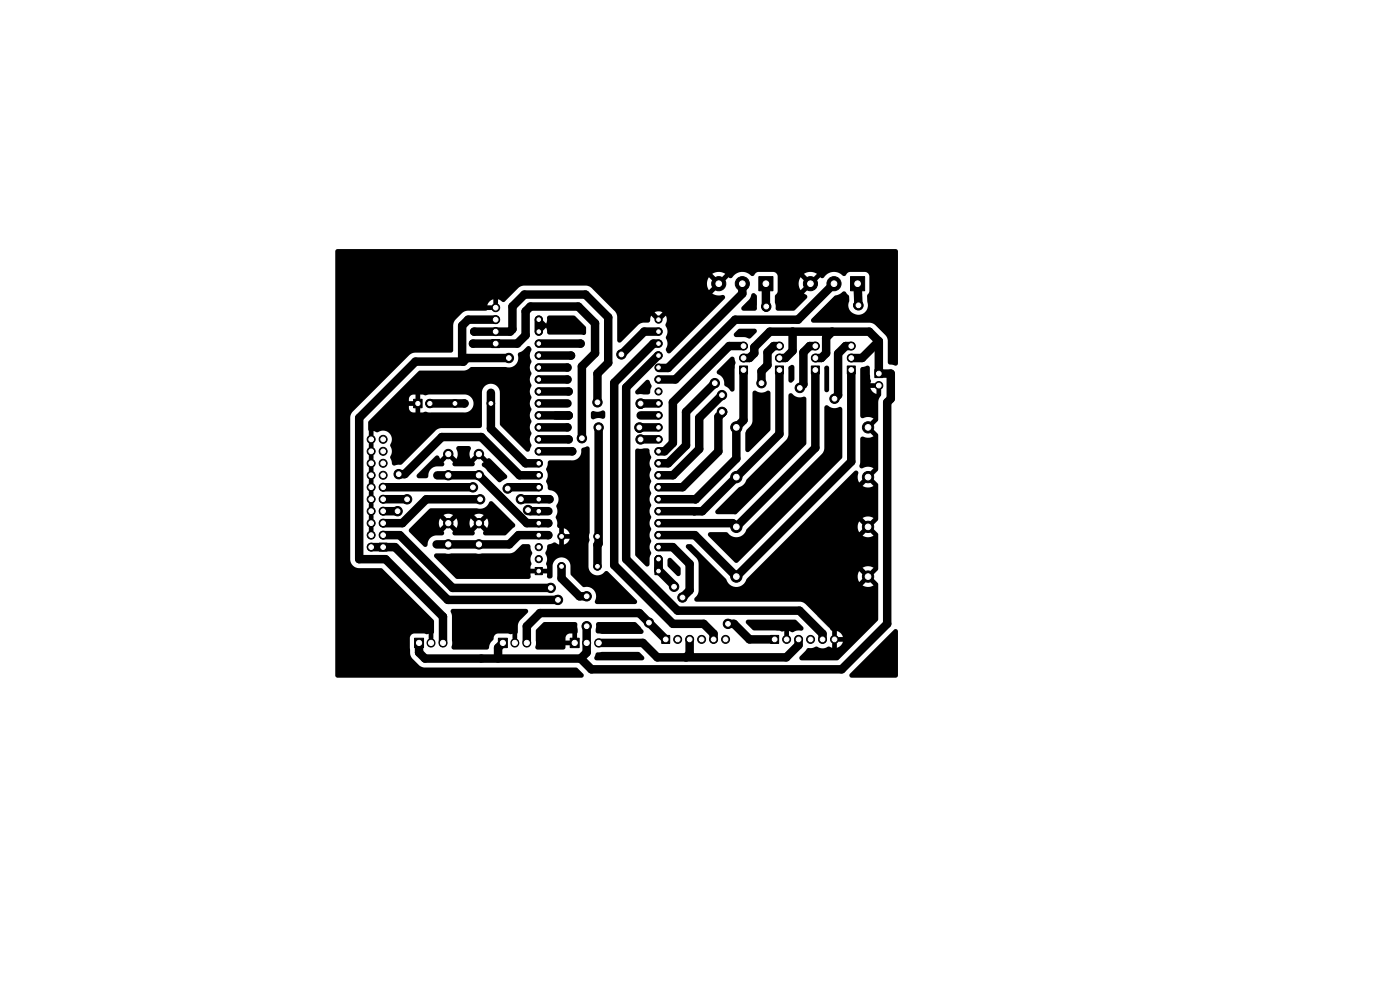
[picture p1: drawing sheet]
<svg xmlns="http://www.w3.org/2000/svg" width="297mm" height="210mm" viewBox="0 0 297 210" stroke-linecap="round" stroke-linejoin="round" font-family="sans-serif">
<g fill="#000" stroke="#000" stroke-width=".21">
<path d="M104.3 72h1.7v1.7h-1.7zM156.9 77.6h1.7v1.7h-1.7zM161 58.7h3v3h-3zM164.5 77.6h1.7v1.7h-1.7zM172.1 77.6h1.7v1.7h-1.7zM179.7 77.6h1.7v1.7h-1.7zM180.4 58.7h3v3h-3zM87.7 84.7h1.8v1.8h-1.8zM185.6 78.4h1.7v1.7h-1.7zM80.4 115.2h1.7v1.7h-1.7zM87.9 135.4h2v2h-2zM105.7 135.4h1.9v2h-1.9z"/>
<path d="M113.5 120.4h1.6v1.5h-1.6zM121 135.4h1.9v2h-1.9zM138.9 120.4h1.6v1.5h-1.6zM140.4 134.8h1.7v1.7h-1.7zM163.5 134.8h1.7v1.7h-1.7z"/>
<circle cx="105.2" cy="70.3" r=".85"/>
<circle cx="105.2" cy="65.3" r=".85"/>
<circle cx="105.2" cy="67.8" r=".85"/>
<circle cx="107.9" cy="75.9" r="1"/>
<circle cx="114.3" cy="75.4" r=".76"/>
<circle cx="114.3" cy="78" r=".76"/>
<circle cx="114.3" cy="70.3" r=".76"/>
<circle cx="114.3" cy="67.8" r=".76"/>
<circle cx="114.3" cy="72.9" r=".76"/>
<circle cx="131.8" cy="75.2" r="1"/>
<circle cx="139.7" cy="67.8" r=".76"/>
<circle cx="139.7" cy="72.9" r=".76"/>
<circle cx="139.7" cy="70.3" r=".76"/>
<circle cx="139.7" cy="78" r=".76"/>
<circle cx="139.7" cy="75.4" r=".76"/>
<circle cx="152.5" cy="60.2" r="1.5"/>
<circle cx="157.5" cy="60.2" r="1.5"/>
<circle cx="157.7" cy="73.4" r=".85"/>
<circle cx="157.7" cy="75.9" r=".85"/>
<circle cx="162.6" cy="65" r="1"/>
<circle cx="165.4" cy="73.4" r=".85"/>
<circle cx="165.4" cy="75.9" r=".85"/>
<circle cx="171.9" cy="60.2" r="1.5"/>
<circle cx="173" cy="73.4" r=".85"/>
<circle cx="173" cy="75.9" r=".85"/>
<circle cx="176.9" cy="60.2" r="1.5"/>
<circle cx="180.6" cy="73.4" r=".85"/>
<circle cx="180.6" cy="75.9" r=".85"/>
<circle cx="182.1" cy="64.8" r="1"/>
<circle cx="78.7" cy="93.2" r=".85"/>
<circle cx="78.7" cy="95.7" r=".85"/>
<circle cx="78.7" cy="98.3" r=".85"/>
<circle cx="81.3" cy="93.2" r=".85"/>
<circle cx="81.3" cy="98.3" r=".85"/>
<circle cx="81.3" cy="95.7" r=".85"/>
<circle cx="91.2" cy="85.6" r=".9"/>
<circle cx="95.1" cy="96.3" r="1"/>
<circle cx="96.5" cy="85.6" r=".8"/>
<circle cx="101.6" cy="96.3" r="1"/>
<circle cx="104.1" cy="85.6" r=".8"/>
<circle cx="114.3" cy="85.6" r=".76"/>
<circle cx="114.3" cy="88.1" r=".76"/>
<circle cx="114.3" cy="90.7" r=".76"/>
<circle cx="114.3" cy="98.3" r=".76"/>
<circle cx="114.3" cy="83" r=".76"/>
<circle cx="114.3" cy="95.7" r=".76"/>
<circle cx="114.3" cy="80.5" r=".76"/>
<circle cx="114.3" cy="93.2" r=".76"/>
<circle cx="123.4" cy="93" r="1"/>
<circle cx="126.7" cy="85.3" r="1"/>
<circle cx="127" cy="90.7" r="1"/>
<circle cx="135.6" cy="90.7" r="1"/>
<circle cx="135.9" cy="93.2" r="1"/>
<circle cx="135.9" cy="85.6" r="1"/>
<circle cx="135.9" cy="90.7" r=".9"/>
<circle cx="136.1" cy="85.6" r=".9"/>
<circle cx="139.7" cy="93.2" r=".76"/>
<circle cx="139.7" cy="98.3" r=".76"/>
<circle cx="139.7" cy="80.5" r=".76"/>
<circle cx="139.7" cy="95.7" r=".76"/>
<circle cx="139.7" cy="90.7" r=".76"/>
<circle cx="139.7" cy="83" r=".76"/>
<circle cx="139.7" cy="88.1" r=".76"/>
<circle cx="139.7" cy="85.6" r=".76"/>
<circle cx="151.6" cy="81.3" r="1"/>
<circle cx="153.2" cy="83.8" r="1"/>
<circle cx="153.2" cy="87.4" r="1"/>
<circle cx="156.2" cy="90.7" r="1.2"/>
<circle cx="161.5" cy="81.3" r="1"/>
<circle cx="169.7" cy="82.3" r="1"/>
<circle cx="177" cy="84.6" r="1"/>
<circle cx="184.2" cy="90.7" r="1.2"/>
<circle cx="186.4" cy="81.8" r=".85"/>
<circle cx="78.7" cy="116.1" r=".85"/>
<circle cx="78.7" cy="108.4" r=".85"/>
<circle cx="78.7" cy="111" r=".85"/>
<circle cx="78.7" cy="103.4" r=".85"/>
<circle cx="78.7" cy="100.8" r=".85"/>
<circle cx="78.7" cy="113.5" r=".85"/>
<circle cx="78.7" cy="105.9" r=".85"/>
<circle cx="81.3" cy="100.8" r=".85"/>
<circle cx="81.3" cy="111" r=".85"/>
<circle cx="81.3" cy="108.4" r=".85"/>
<circle cx="81.3" cy="113.5" r=".85"/>
<circle cx="81.3" cy="105.9" r=".85"/>
<circle cx="81.3" cy="103.4" r=".85"/>
<circle cx="84.3" cy="108.4" r="1"/>
<circle cx="84.6" cy="100.6" r="1"/>
<circle cx="86.4" cy="105.9" r="1"/>
<circle cx="95.1" cy="115.5" r="1"/>
<circle cx="95.1" cy="100.8" r="1"/>
<circle cx="95.1" cy="111" r="1"/>
<circle cx="100.3" cy="103.4" r="1"/>
<circle cx="101.6" cy="115.5" r="1"/>
<circle cx="101.6" cy="100.8" r="1"/>
<circle cx="101.6" cy="111" r="1"/>
<circle cx="101.9" cy="105.9" r="1"/>
<circle cx="107.7" cy="103.6" r="1"/>
<circle cx="110.5" cy="105.9" r="1"/>
<circle cx="112" cy="108.2" r="1"/>
<circle cx="114.3" cy="103.4" r=".76"/>
<circle cx="114.3" cy="108.4" r=".76"/>
<circle cx="114.3" cy="118.6" r=".76"/>
<circle cx="114.3" cy="113.5" r=".76"/>
<circle cx="114.3" cy="111" r=".76"/>
<circle cx="114.3" cy="116.1" r=".76"/>
<circle cx="114.3" cy="100.8" r=".76"/>
<circle cx="114.3" cy="105.9" r=".76"/>
<circle cx="119.1" cy="113.8" r=".8"/>
<circle cx="126.7" cy="113.8" r=".8"/>
<circle cx="139.7" cy="100.8" r=".76"/>
<circle cx="139.7" cy="116.1" r=".76"/>
<circle cx="139.7" cy="108.4" r=".76"/>
<circle cx="139.7" cy="105.9" r=".76"/>
<circle cx="139.7" cy="103.4" r=".76"/>
<circle cx="139.7" cy="111" r=".76"/>
<circle cx="139.7" cy="118.6" r=".76"/>
<circle cx="139.7" cy="113.5" r=".76"/>
<circle cx="156.2" cy="111.8" r="1.2"/>
<circle cx="156.2" cy="101.2" r="1.2"/>
<circle cx="184.2" cy="111.8" r="1.2"/>
<circle cx="184.2" cy="101.2" r="1.2"/>
<circle cx="116.8" cy="124.7" r="1"/>
<circle cx="118.4" cy="127.3" r="1"/>
<circle cx="119.1" cy="120.1" r=".8"/>
<circle cx="124.5" cy="126.5" r="1"/>
<circle cx="124.5" cy="132.8" r="1"/>
<circle cx="126.7" cy="120.1" r=".8"/>
<circle cx="137.7" cy="132.1" r="1"/>
<circle cx="143" cy="124.5" r="1"/>
<circle cx="143.8" cy="135.6" r=".85"/>
<circle cx="144.8" cy="126.7" r="1"/>
<circle cx="146.3" cy="135.6" r=".85"/>
<circle cx="148.8" cy="135.6" r=".85"/>
<circle cx="151.4" cy="135.6" r=".85"/>
<circle cx="153.9" cy="135.6" r=".85"/>
<circle cx="154.4" cy="132.3" r="1"/>
<circle cx="156.2" cy="122.3" r="1.2"/>
<circle cx="166.9" cy="135.6" r=".85"/>
<circle cx="169.4" cy="135.6" r=".85"/>
<circle cx="172" cy="135.6" r=".85"/>
<circle cx="174.5" cy="135.6" r=".85"/>
<circle cx="177" cy="135.6" r=".85"/>
<circle cx="184.2" cy="122.3" r="1.2"/>
</g>
<path d="M91.4 136.3v.1M94 136.3v.1M109.2 136.3v.1M111.8 136.3v.1M124.5 136.3v.1M127 136.3v.1" fill="none" stroke="#000" stroke-width="1.9"/>
<g fill="none" stroke="#000" stroke-width="1.8">
<path d="M98.3 76.7h-10.2l-11.9 11.9v30h5.6l12.2 12.2v5.6M100.3 72.9h9.4l1.8-1.8v-5.1l1-1h10.2l3.5 3.6v6.3l-2.8 2.8v15.3M100.3 72.9h.1M100.6 70.4l7.6-.1 .5-.4v-4.9l2.6-2.5h12.9l4.8 4.8v9.7l-2.3 2.2v6.1M105.2 67.8h-5.9l-1.3 1.3v7.4l.3 .2M107.9 75.9h-8.8l-.8 .8M114.3 72.9h8.9M114.3 75.4h6.8M114.3 78h6.1M114.3 67.8v2.5M120.4 78h.1M121.1 75.4h.1"/>
<path d="M139.7 72.9h-1.1l-8.3 8.3v38.7l12.4 12.4h6.6l2.1 2.1v1.2M139.7 75.4l-6.9 6.8v36.4l11 10.9h25.8l4.9 4.9v1.2M139.7 70.3h-3l-4.9 4.9M157.5 60.2v2.1l-15.8 15.8h-1.9M157.7 73.4h-3l-12 11.9v8.7l-1.7 1.7h-1.3M157.7 78.5v10.6l-1.5 1.6v6.6l-8.6 8.6h-7.9M162.5 60.2l.1 5.1M165.4 78.5v13.6l-16.4 16.4-9.3-.1M165.4 73.4h-1.2l-1.4 1.3v2.8l-1.3 1.2v2.6M168.1 70.4v4l-1.5 1.5h-1.2M173 73.4h-1.2l-1.4 1.3v6.8l-.7 .8M173 78.5v16.5l-16.8 16.8-.8-.8h-15.7"/>
<path d="M176.5 70.4l-1.2 1.2v3.3l-1.1 1h-1.2M176.9 60.2l-7.6 7.6h-13.3l-12.7 12.7h-3.6M180.6 73.4h-1.2l-1.6 1.6v8.8l-.8 .8M180.6 78.5v19.4l-24.4 24.4-8.8-8.8h-7.7M181.9 60l.2 4.8h-.2M186.4 72.4l-2-2h-21.1l-3.3 3.3v1.2l-1 1h-1.3M186.4 72.4l-3.5 3.5h-2.3M186.4 72.4v6.8h2.6v5.4l-.8 .7v47l-9.6 9.7h-53.1l-2.3-2.3M91.2 85.6h7.3M98.5 85.6h.1M104.1 83.3v7.6l7.4 7.4M111.5 98.3h2.8"/>
<path d="M114.3 95.7l7.1 .1M114.3 93.2h6.3M114.3 90.7h6.1M114.3 88.1h6.3M114.3 85.6h6.1M114.3 80.5h6.1M114.3 83h6.3M120.4 80.5h.1M120.6 88.1h.1M120.6 83v.1M127 90.7v24.6l-.3 .3v4.5M135.9 88.1h3.8"/>
<path d="M136.2 85.6l-.3 .3v-.3h3.8M139.7 93.2h-3.8M139.7 90.7h-3.8l-.3 .2v-.2h.3M151.6 81.3l-6.1 6.1v7.1l-3.7 3.8h-2.1M153.2 87.6v-.2h.2l-1 1v7.4l-7.6 7.6h-5.1M153.2 83.8l-4.9 4.8v6.7l-5.5 5.5h-3.1M78.7 116.1h5.1l11.2 11.2h23.4M81.3 103.4h19M81.3 105.9h5M81.3 108.4h3M81.3 113.5h3.5l11.2 11.2h20.8M84.6 100.6h1.3l7.8-7.9h8.4l8.1 8.1h4.1"/>
<path d="M86.3 105.9h.1M92.8 100.8h8.8l10.2 10.2h4.5M101.9 105.9h-11.5l-5 5.1h-4.1M110.5 105.9h6.1M112 108.2h.3l.2 .2h3.9M114.3 103.4h-6.3l-.3 .2M116.3 111h.1M116.3 113.5h-6.3l-2 2h-15.4M116.6 105.9h.1M139.7 118.6v2.5M139.7 116.1h3l3.6 3.5v5.6l-1.5 1.5M147.3 108.4v.1"/>
<path d="M88.9 136.4v2l1.3 1.3h33M106.7 136.4l-1 1v2.3M119.1 120.1v2.6l3.8 3.8h1.6M124.5 132.8v5.6l-1.3 1.3M139.7 120.9l3.3 3.3v.3M141.2 135.6l-5.6-5.6h-21l-2.8 2.8v3.6M146.3 135.6v3.1l-.8 .7M154.4 132.3h1.3l3.3 3.3h5.3M169.4 135.6v1.2l-2.6 2.6h-27.4l-3-3h-9.4"/>
</g>
<path d="M91.2 85.6h.1M111.5 98.3h.1" fill="none" stroke="#000" stroke-width="1"/>
<g fill="#000">
<path d="M71.3 53l.3-.2 118.5 .1 .4 .4v23.9a.86 .86 0 0 1-1.1 .2l-.7-.1-.4-.4v-4.5l-.1-.8-.5-.6-2.4-2.3-.8-.2-12.1-.1a.5 .5 0 0 1-.2-.8l4.8-4.8 1.5-.7a.65 .65 0 0 1 .7-.3 .65 .65 0 0 1 .5 .6l.4 .4 .1 1.1a2.06 2.06 0 0 0 1.8 2.9 2.06 2.06 0 0 0 2-2.8v-1.3l.4-1v-3.2a1 1 0 0 0-.9-.8h-3.1a1.42 1.42 0 0 0-1.1 .8h-.5a2.61 2.61 0 0 0-4.2 .5h-.2l-.4-.2-1 1h-.6l-.2-.6 1.1-1.1a2.5 2.5 0 0 0-2.8 0l1.1 1.1a.5 .5 0 0 1-.2 .6 .5 .5 0 0 1-.6 0l-1-1-.1 .2a2.49 2.49 0 0 0 .1 2.6l1.1-1.1a.5 .5 0 0 1 .6 .2 .5 .5 0 0 1 0 .6l-.9 1a.64 .64 0 0 1 .6 .3 .64 .64 0 0 1-.1 .7l-2.6 2.6-3.7-.1-.3-.3-.1-2.6 .6-1v-3.4a1 1 0 0 0-1-.8h-3.1a1.42 1.42 0 0 0-1 .8h-.6a2.61 2.61 0 0 0-4.1 .5h-.3l-.3-.2-1.1 1h-.5l-.2-.6 1.1-1.1a2.49 2.49 0 0 0-2.8 0l1 1.1a.5 .5 0 0 1-.1 .6 .5 .5 0 0 1-.7 0l-.9-1-.1 .2a2.49 2.49 0 0 0 .1 2.6l1.1-1.1a.5 .5 0 0 1 .6 .2 .5 .5 0 0 1 0 .6l-1 1a3.1 3.1 0 0 0 2.4 .3 .5 .5 0 0 1 .2 .8l-11.6 11.5a.76 .76 0 0 1-.8-1 2.26 2.26 0 0 0-.1-2.3 2.36 2.36 0 0 0 0-2.6v-.3a1.73 1.73 0 0 0 0-1.7l-.6 .6a.5 .5 0 0 1-.7-.1 .5 .5 0 0 1 .1-.7l.5-.5-.7-.3-.9 .3 .6 .6a.5 .5 0 0 1-.1 .7 .5 .5 0 0 1-.7-.1l-.5-.5-.2 .5a.65 .65 0 0 1-.6 .9l-1 .1-.8 .3-3.9 3.8a.5 .5 0 0 1-.8-.4v-4.9l-.1-.8-5.2-5.3-.7-.5-.6-.1h-13.3l-1 .4-2.6 2.6a.7 .7 0 0 1-1 .3l-.7-.4-.1 .9a.5 .5 0 0 1-.5 .4 .5 .5 0 0 1-.4-.5l-.1-.8a1.85 1.85 0 0 0-1.2 1.3h.9a.5 .5 0 0 1 .4 .5 .5 .5 0 0 1-.5 .5l-1.2 .1h-3.9l-.8 .3-1.8 1.7-.3 .8-.1 5.6-.1 .4-.4 .1h-7.5l-1 .3-12.2 12.2-.6 1 .1 30.9 .6 .9 .8 .4h5l.3 .2 10.9 10.9 .1 2.5-.2 1.2a.5 .5 0 0 1-.5 .5 .5 .5 0 0 1-.5-.5v-.9l-.3 .1-.7-.1h-2a.99 .99 0 0 0-1 .9l.1 3.2 .2 .7 1.7 1.9 .9 .5h32.4l.3 .1 1.2 1.2a.5 .5 0 0 1 .1 .6 .5 .5 0 0 1-.5 .3h-51.7l-.4-.3-.1-90.2zM78.2 89.3l2.8-2.7h5.7a1.08 1.08 0 0 0 1.4 .9l.1-1.1a.5 .5 0 0 1 .5-.3 .5 .5 0 0 1 .4 .4v1h.5a1.74 1.74 0 0 1 1.6 0h7.1a1.91 1.91 0 0 0 2.1-1.7 1.91 1.91 0 0 0-1.7-2.1h-7.6a1.64 1.64 0 0 1-1.5 0h-.5v.9a.5 .5 0 0 1-.5 .5 .5 .5 0 0 1-.5-.5v-.9h-.4a1.08 1.08 0 0 0-1 1.4h1.1a.5 .5 0 0 1 .4 .6 .5 .5 0 0 1-.5 .4h-1v.5h-5.7l8-8h9.5l.6-.2 1-.6 7.3 .1a2.01 2.01 0 0 0 2.5-2.5 1.13 1.13 0 0 1 .9-.9l1-1a.67 .67 0 0 1 .7 .2 .67 .67 0 0 1 .2 .7 2.26 2.26 0 0 0 .1 2.3 2.46 2.46 0 0 0 0 2.5 2.46 2.46 0 0 0 0 2.6 2.4 2.4 0 0 0 0 2.5 2.46 2.46 0 0 0 0 2.6 2.4 2.4 0 0 0 0 2.5 2.46 2.46 0 0 0 0 2.5 2.46 2.46 0 0 0 0 2.6l-.3 .5a.65 .65 0 0 1-.2 .6 .65 .65 0 0 1-.7 .1l-5.5-5.5-.1-7a1.9 1.9 0 0 0-1.8-1.8 1.9 1.9 0 0 0-2 1.8v7.1l-.1 .4-.4 .1h-7.9l-.9 .2-.4 .3-7.2 7.2-1.3 .2a.58 .58 0 0 1-.7 0 .58 .58 0 0 1-.2-.7l-.3-.8v-.4a2.29 2.29 0 0 0 0-2.3l.2-.5a1.92 1.92 0 0 0-.6-2.3 1.92 1.92 0 0 0-2.4 0l-.8-.3v.9a.5 .5 0 0 1-.5 .4 .5 .5 0 0 1-.5-.5l-.1-2.6zM114.6 68.1l.5-.2 .7 .7 .2-1.1a.5 .5 0 0 1 .5-.6l5.5 .1 2.3 2.3v1.3a.78 .78 0 0 1-1 .4h-6.7a.66 .66 0 0 1-.6-.9l-.2-.6-.5 .6a.5 .5 0 0 1-.7 0 .5 .5 0 0 1 0-.7l.3-.3-.5-.6zM152.2 78.6l2.8-2.8a.53 .53 0 0 1 .6-.1 .53 .53 0 0 1 .3 .6l.1 .6-.2 1.4v4.3a.55 .55 0 0 1-.5 .5 .55 .55 0 0 1-.6-.5l-.4-.4a.96 .96 0 0 1-.7-1.3l-.1-.3a2.44 2.44 0 0 0-1.4-1.4l-.1-.2zM159.5 62.3a.73 .73 0 0 1 1.1 .6v2.4a.5 .5 0 0 1-.5 .6h-2.3a.5 .5 0 0 1-.5-.3 .5 .5 0 0 1 .1-.5l1.6-1.7zM155.8 70.7l1-1h3.3a.5 .5 0 0 1 .4 .3 .5 .5 0 0 1-.1 .6l-.8 .8a.9 .9 0 0 1-1.5 .1h-1.9a.5 .5 0 0 1-.5-.3 .5 .5 0 0 1 .1-.5zM167.4 77.7l.1-.1a.64 .64 0 0 1 1 .3v2.5l-.4 .6a.5 .5 0 0 1-.5 .2 .5 .5 0 0 1-.3-.5l-.1-2.7zM175 77.7l.2-.1a.5 .5 0 0 1 .7 .4v4.7l-.2 .4a.5 .5 0 0 1-.5 .1 .5 .5 0 0 1-.3-.5l-.1-4.7zM182.6 78l.8-.2a.73 .73 0 0 1 1.1 .2l.1 2.2 .2 .7-.1 .4h.7a.5 .5 0 0 1 .5 .5 .5 .5 0 0 1-.5 .5h-.7a1.84 1.84 0 0 0 1.2 1.3v-.8a.5 .5 0 0 1 .5-.5 .5 .5 0 0 1 .5 .5v1.1l-.5 .8-.1 .5v3.9l-1 1.1a.5 .5 0 0 1-.7 0 .5 .5 0 0 1 0-.7l.7-.7a2.51 2.51 0 0 0-2.4-.1l-.3-.2-.1-.3v-9.8zM78.4 98.9a.5 .5 0 0 1 .5-.1 .5 .5 0 0 1 .3 .5v.5a.5 .5 0 0 1-.5 .5 .5 .5 0 0 1-.5-.5zM78.4 96.4a.5 .5 0 0 1 .5-.1 .5 .5 0 0 1 .3 .4v.6a.5 .5 0 0 1-.5 .5 .5 .5 0 0 1-.5-.5zM78.4 93.8a.5 .5 0 0 1 .5-.1 .5 .5 0 0 1 .3 .5v.5a.5 .5 0 0 1-.5 .5 .5 .5 0 0 1-.5-.5z"/>
<path d="M88.5 100.6l3.9-3.8a.63 .63 0 0 1 .7-.1 .63 .63 0 0 1 .3 .6l.6-.6a.5 .5 0 0 1 .7 0 .5 .5 0 0 1 0 .7l-.6 .6a.51 .51 0 0 1 .1 .6 .51 .51 0 0 1-.4 .3h-1.1a1.9 1.9 0 0 0-1.8 2l-.2 .4-.2 .1-1.6 .1a.5 .5 0 0 1-.5-.3 .5 .5 0 0 1 .1-.6zM96.9 94.8l.4-.2h2.1a.64 .64 0 0 1 .5 .5 .64 .64 0 0 1-.2 .7l-.1 .8 .3 .7 .6-.6a.5 .5 0 0 1 .7 0 .5 .5 0 0 1 0 .7l-.6 .6a.51 .51 0 0 1 .1 .6 .51 .51 0 0 1-.5 .3h-3.7a.51 .51 0 0 1-.5-.3 .51 .51 0 0 1 .1-.6l-.6-.6a.5 .5 0 0 1 0-.7 .5 .5 0 0 1 .7 0l.6 .6a2.37 2.37 0 0 0 0-2.2zM102 96.7l.6-.1 .7 .7 .4-.1 .3 .1 3.5 3.5a.72 .72 0 0 1-.6 1l-.2 .1a.83 .83 0 0 1-1.1 .3l-2.9-3a.58 .58 0 0 1-.5-.5 .58 .58 0 0 1 .4-.7l-.7-.7-.1-.3zM116.3 97.8l.4-.2h4.4a1.9 1.9 0 0 0 2.2-2.1 1.2 1.2 0 0 1 1.7-.6l.1 18.1-.2 .8 .2 .8-.3 .9 .1 4.9a1.91 1.91 0 0 0 1.4 1.6 1.91 1.91 0 0 0 2-.7l.3-.2 .4 .2 6 6a.5 .5 0 0 1 .1 .5 .5 .5 0 0 1-.4 .3h-8.2a.64 .64 0 0 1-.1-1 2.09 2.09 0 0 0-2.7-2.6l-2.6-2.6-.1-1.8a1.9 1.9 0 0 0-1.8-1.9 1.9 1.9 0 0 0-2 1.8v2.4a.61 .61 0 0 1-.8 .3 .61 .61 0 0 1-.3-.7v-.4h-.9a.5 .5 0 0 1-.5-.5 .5 .5 0 0 1 .5-.5h.9l-.2-.9a2.44 2.44 0 0 0-.2-2.4l.3-.7a.95 .95 0 0 1 .5-1.2l.5-.1a.96 .96 0 0 1 1.5 .2h.1v-.8a.5 .5 0 0 1 .5-.5 .5 .5 0 0 1 .5 .5v.8l.8-.5 .5-.7h-.9a.5 .5 0 0 1-.5-.5 .5 .5 0 0 1 .5-.5h.9a1.78 1.78 0 0 0-1.3-1.2v.9a.5 .5 0 0 1-.5 .4 .5 .5 0 0 1-.5-.5v-.9a.65 .65 0 0 1-.4-1v-.5a1.16 1.16 0 0 1 0-1.6v-.9a1.11 1.11 0 0 1 .2-1.5 1.92 1.92 0 0 0-.5-2l-.7-.4-.5-.1a.69 .69 0 0 1-.5-1l-.1-.3a.75 .75 0 0 1-.2-.9 2.26 2.26 0 0 0-.1-2.3zM125.5 87.3l.3-.1 .9 .1h.6a.62 .62 0 0 1 .6-.2 .62 .62 0 0 1 .5 .5v.7a.53 .53 0 0 1-.8 .5 2.53 2.53 0 0 0-1.8 .2l-.4-.2-.1-.3v-.8zM134.9 95.3l2.4-.2a.71 .71 0 0 1 .5 1l.4 .9a2.4 2.4 0 0 0 0 2.6 2.4 2.4 0 0 0 0 2.5 2.4 2.4 0 0 0 0 2.5 2.46 2.46 0 0 0 0 2.6 2.4 2.4 0 0 0 0 2.5 2.4 2.4 0 0 0 0 2.6 2.46 2.46 0 0 0 0 2.5 2.46 2.46 0 0 0 0 2.5l-.2 .4a3.1 3.1 0 0 0-.2 2 .5 .5 0 0 1-.3 .4 .5 .5 0 0 1-.6-.1l-2-2-.2-.4v-22zM134.9 82.8l2.1-2.1a.53 .53 0 0 1 .6-.1 .53 .53 0 0 1 .3 .5l.3 .8-.2 .9a.69 .69 0 0 1-.6 .9l-1.8-.1a.53 .53 0 0 1-.7-.1 .53 .53 0 0 1 0-.7zM159.8 83a1.06 1.06 0 0 1 1.2 .2 2.43 2.43 0 0 0 1.9-.4l.4 .2 .2 .3-.1 7.9-4.4 4.6a.5 .5 0 0 1-.6 .1 .5 .5 0 0 1-.3-.5v-3.6l.3-.6 1-1.1 .2-.8v-6zM167.4 83.5h.6a2.34 2.34 0 0 0 2.7 .6l.2 .2 .2 .3-.1 9.7-14.7 14.7-.4 .1h-3.7a.5 .5 0 0 1-.4-.3 .5 .5 0 0 1 .1-.6l4.9-4.9a2.46 2.46 0 0 0 1.6-1.6l8.6-8.7 .3-.8v-8.3zM175 86.1a1.65 1.65 0 0 1 1.5 .4h1.1a.62 .62 0 0 1 .6-.2 .62 .62 0 0 1 .5 .5l-.1 10.4-22 22.1-.4 .1-.3-.1-5.6-5.6a.5 .5 0 0 1-.1-.5 .5 .5 0 0 1 .5-.3h3.5a2.36 2.36 0 0 0 2.3 1 2.36 2.36 0 0 0 1.9-1.7l16.2-16.3 .3-.8v-8.6zM145.6 115.6l.3-.2 .9 .2 7.3 7.3a2.25 2.25 0 0 0 2.2 1.6 2.25 2.25 0 0 0 2.1-1.7l23-22.9a.52 .52 0 0 1 .6 .1 .52 .52 0 0 1 0 .6v.9l.3 .9 .7-.8a.5 .5 0 0 1 .7 0 .5 .5 0 0 1 0 .7l-.7 .8a2.19 2.19 0 0 0 2.3 0l-.8-.9a.5 .5 0 0 1 .1-.6 .5 .5 0 0 1 .7 0l1 1.2v7.3l-.1 .3-1 1a.5 .5 0 0 1-.7-.1 .5 .5 0 0 1 .1-.7l.7-.7a2.19 2.19 0 0 0-2.3 0l.8 .8a.5 .5 0 0 1-.1 .7 .5 .5 0 0 1-.7-.1l-.8-.6a2.19 2.19 0 0 0 .1 2.2l.8-.8a.5 .5 0 0 1 .7 .1 .5 .5 0 0 1-.1 .7l-.7 .8a2.19 2.19 0 0 0 2.3-.1l-.8-.8a.5 .5 0 0 1 .1-.7 .5 .5 0 0 1 .7 .1l1 1.1v7.3l-.1 .4-1 1a.5 .5 0 0 1-.7-.2 .5 .5 0 0 1 .1-.6l.7-.8a2.19 2.19 0 0 0-2.3 0l.8 .9a.5 .5 0 0 1-.1 .6 .5 .5 0 0 1-.7 0l-.8-.7a2.19 2.19 0 0 0 .1 2.3l.8-.8a.5 .5 0 0 1 .7 .1 .5 .5 0 0 1-.1 .6l-.7 .8a2.19 2.19 0 0 0 2.3 0l-.8-.9a.5 .5 0 0 1 .1-.6 .5 .5 0 0 1 .7 0l.9 .9 .1 .4v7.3l-.1 .4-8.4 8.3-7.9 .1a.5 .5 0 0 1-.2-.9l1.6-1.7 1.2-.1a1.2 1.2 0 0 1 1.5 .1 2.64 2.64 0 0 0 1.8-.4l.7 .3v-.8a.5 .5 0 0 1 .5-.5 .5 .5 0 0 1 .5 .5l.1 .8a1.85 1.85 0 0 0 1.2-1.3h-.9a.5 .5 0 0 1-.4-.5 .5 .5 0 0 1 .5-.5h.8a1.85 1.85 0 0 0-1.3-1.2v.9a.5 .5 0 0 1-.5 .3 .5 .5 0 0 1-.5-.5v-.7l-.6-.7-4.9-5-1-.5-22.4-.1a.73 .73 0 0 1 .2-1.2l.4-1.1v-5.9l-.5-1-2.2-2.2zM182.7 92.7l.5-.1a2.17 2.17 0 0 0 2.1-.1l-.9-1 .1-.4 .3-.1 .5 .1 .9 .9 .1 .3v7.2l-.1 .4-.9 .9a.5 .5 0 0 1-.7 0 .5 .5 0 0 1 0-.7l.7-.8a2.19 2.19 0 0 0-2.3 0 .61 .61 0 0 1-.6-.3 .61 .61 0 0 1 .1-.7v-5.2z"/>
<path d="M78.4 111.6a.5 .5 0 0 1 .5-.1 .5 .5 0 0 1 .3 .5v.5a.5 .5 0 0 1-.5 .5 .5 .5 0 0 1-.5-.5zM78.4 109.1a.5 .5 0 0 1 .5-.1 .5 .5 0 0 1 .3 .4v.6a.5 .5 0 0 1-.5 .5 .5 .5 0 0 1-.5-.5zM78.4 104a.5 .5 0 0 1 .5-.1 .5 .5 0 0 1 .3 .5v.5a.5 .5 0 0 1-.5 .5 .5 .5 0 0 1-.5-.5zM78.4 101.4a.5 .5 0 0 1 .5 0 .5 .5 0 0 1 .3 .4v.6a.5 .5 0 0 1-.5 .5 .5 .5 0 0 1-.5-.5zM78.4 106.5a.5 .5 0 0 1 .5-.1 .5 .5 0 0 1 .3 .5v.5a.5 .5 0 0 1-.5 .5 .5 .5 0 0 1-.5-.5zM91.1 108l.3-.2h9.7a2.18 2.18 0 0 0 2.8-1.4l.4-.1 .2 .2 4.7 4.6a.77 .77 0 0 1-.5 1l-1.5 1.5h-4.2a.51 .51 0 0 1-.5-.3 .51 .51 0 0 1 .1-.6l-.6-.6a.5 .5 0 0 1 0-.7 .5 .5 0 0 1 .7 0l.6 .6a1.98 1.98 0 0 0 0-2l-.6 .6a.5 .5 0 0 1-.7 0 .5 .5 0 0 1 0-.7l.6-.6a1.98 1.98 0 0 0-2 0l.6 .6a.5 .5 0 0 1 0 .7 .5 .5 0 0 1-.7 0l-.6-.6a1.98 1.98 0 0 0 0 2l.6-.6a.5 .5 0 0 1 .7 0 .5 .5 0 0 1 0 .7l-.6 .6a.51 .51 0 0 1 .1 .6 .51 .51 0 0 1-.5 .3h-3.7a.51 .51 0 0 1-.5-.3 .51 .51 0 0 1 .1-.6l-.6-.6a.5 .5 0 0 1 0-.7 .5 .5 0 0 1 .7 0l.6 .6a1.98 1.98 0 0 0 0-2l-.6 .6a.5 .5 0 0 1-.7 0 .5 .5 0 0 1 0-.7l.6-.6a1.98 1.98 0 0 0-2 0l.6 .6a.5 .5 0 0 1 0 .7 .5 .5 0 0 1-.7 0l-.6-.6a1.98 1.98 0 0 0 0 2l.6-.6a.5 .5 0 0 1 .7 0 .5 .5 0 0 1 0 .7l-.6 .6a.51 .51 0 0 1 .1 .6 .51 .51 0 0 1-.5 .3h-1.1a2.08 2.08 0 0 0-2 2.2l-.3 .2-.4-.1-3-3-.2-.4 .2-.3zM92.2 117.6l.4-.2 9 .1 6.7-.1 1-.5 1.5-1.4 1.2-.1a.94 .94 0 0 1 .6 1.2l.1 .2a.88 .88 0 0 1-.1 1.3v.8l.2 .7-.3 1h.9a.5 .5 0 0 1 .5 .5 .5 .5 0 0 1-.5 .5h-.9a.85 .85 0 0 1-.3 1.2h-15.3l-4.7-4.6-.1-.4zM141.8 118.4l.2-.1 .4 .1 1.9 1.9 .1 .3v1.1a.5 .5 0 0 1-.3 .5 .5 .5 0 0 1-.5-.1l-1.9-2-.1-1.3zM95.7 129.4l.4-.2h15.5a.5 .5 0 0 1 .4 .3 .5 .5 0 0 1-.1 .5l-1.5 1.5-.4 .7-.3 3.1a.5 .5 0 0 1-.5 .5 .5 .5 0 0 1-.5-.5v-.9l-.3 .1-.7-.1h-2a1.19 1.19 0 0 0-1.1 1.3l-.5 .6-.3 .7a.82 .82 0 0 1-.5 .8h-7a.66 .66 0 0 1-.4-1.1v-5.9l-.3-1zM115.2 132.1l.3-.2h6.5a.8 .8 0 0 1 .5 1.2l.1 .9-.2 1.3a.5 .5 0 0 1-.5 .5 .5 .5 0 0 1-.5-.5v-.9a1.18 1.18 0 0 0-1.4 1.5h.9a.5 .5 0 0 1 .5 .5 .5 .5 0 0 1-.5 .5h-.9l-.1 .7-.4 .2h-5.4a.66 .66 0 0 1-.4-1.1v-3zM126.5 132.1l.4-.2h7.7l.4 .2 1 1.1a.83 .83 0 0 1 .4 1.2l-.4 .1-8.7-.1a.71 .71 0 0 1-.8-.2 .71 .71 0 0 1-.1-.8zM126.4 138.6l1.3-.3h7.7l.3 .1 .8 .8a.5 .5 0 0 1 .2 .6 .5 .5 0 0 1-.5 .3h-9.6a.73 .73 0 0 1-.3-1.2z"/>
<path d="M158.4 131.5l10.2-.1 .4 .2 1.3 1.3a.53 .53 0 0 1 0 .8 .53 .53 0 0 1-.7 0l-.8 .1a1.03 1.03 0 0 1-1.4 .1v.7a.5 .5 0 0 1-.5 .5 .5 .5 0 0 1-.5-.5v-.7l-.4 .1-1.5-.3h-4.6l-1.6-1.5-.1-.3zM189.6 133.6a.5 .5 0 0 1 .6-.1 .5 .5 0 0 1 .3 .4v9.4l-.2 .3-.3 .2h-9.3a.5 .5 0 0 1-.5-.3 .5 .5 0 0 1 .1-.6z"/>
</g>
<g fill="#fff" stroke="#fff" stroke-width=".21">
<circle cx="107.9" cy="75.9" r=".5"/>
<circle cx="131.8" cy="75.2" r=".5"/>
<circle cx="177" cy="84.6" r=".5"/>
<circle cx="169.7" cy="82.3" r=".5"/>
<circle cx="161.5" cy="81.3" r=".5"/>
<circle cx="153.2" cy="87.4" r=".5"/>
<circle cx="153.2" cy="83.8" r=".5"/>
<circle cx="151.6" cy="81.3" r=".5"/>
<circle cx="84.6" cy="100.6" r=".5"/>
<circle cx="86.4" cy="105.9" r=".5"/>
<circle cx="100.3" cy="103.4" r=".5"/>
<circle cx="107.7" cy="103.6" r=".5"/>
<circle cx="112" cy="108.2" r=".5"/>
<circle cx="84.3" cy="108.4" r=".5"/>
<circle cx="101.9" cy="105.9" r=".5"/>
<circle cx="110.5" cy="105.9" r=".5"/>
<circle cx="116.8" cy="124.7" r=".5"/>
<circle cx="118.4" cy="127.3" r=".5"/>
<circle cx="144.8" cy="126.7" r=".5"/>
<circle cx="143" cy="124.5" r=".5"/>
<circle cx="124.5" cy="132.8" r=".5"/>
<circle cx="124.5" cy="126.5" r=".5"/>
<circle cx="182.1" cy="64.8" r=".5"/>
<circle cx="162.6" cy="65" r=".5"/>
<circle cx="123.4" cy="93" r=".5"/>
<circle cx="135.9" cy="93.2" r=".5"/>
<circle cx="135.6" cy="90.7" r=".5"/>
<circle cx="127" cy="90.7" r=".5"/>
<circle cx="126.7" cy="85.3" r=".5"/>
<circle cx="135.9" cy="85.6" r=".5"/>
<circle cx="137.7" cy="132.1" r=".5"/>
<circle cx="154.4" cy="132.3" r=".5"/>
<circle cx="88.6" cy="85.6" r=".45"/>
<circle cx="91.2" cy="85.6" r=".45"/>
<circle cx="119.1" cy="120.1" r=".4"/>
<circle cx="126.7" cy="120.1" r=".4"/>
<circle cx="181.9" cy="60.2" r=".6"/>
<circle cx="176.9" cy="60.2" r=".6"/>
<circle cx="171.9" cy="60.2" r=".6"/>
<circle cx="105.2" cy="72.9" r=".5"/>
<circle cx="105.2" cy="70.3" r=".5"/>
<circle cx="105.2" cy="67.8" r=".5"/>
<circle cx="105.2" cy="65.3" r=".5"/>
<circle cx="101.6" cy="100.8" r=".55"/>
<circle cx="95.1" cy="100.8" r=".55"/>
<circle cx="101.6" cy="96.3" r=".55"/>
<circle cx="95.1" cy="96.3" r=".55"/>
<circle cx="141.2" cy="135.6" r=".5"/>
<circle cx="143.8" cy="135.6" r=".5"/>
<circle cx="146.3" cy="135.6" r=".5"/>
<circle cx="148.8" cy="135.6" r=".5"/>
<circle cx="151.4" cy="135.6" r=".5"/>
<circle cx="153.9" cy="135.6" r=".5"/>
<circle cx="139.7" cy="121.1" r=".38"/>
<circle cx="139.7" cy="118.6" r=".38"/>
<circle cx="139.7" cy="116.1" r=".38"/>
<circle cx="139.7" cy="113.5" r=".38"/>
<circle cx="139.7" cy="111" r=".38"/>
<circle cx="139.7" cy="108.4" r=".38"/>
<circle cx="139.7" cy="105.9" r=".38"/>
<circle cx="139.7" cy="103.4" r=".38"/>
<circle cx="139.7" cy="100.8" r=".38"/>
<circle cx="139.7" cy="98.3" r=".38"/>
<circle cx="139.7" cy="95.7" r=".38"/>
<circle cx="139.7" cy="93.2" r=".38"/>
<circle cx="139.7" cy="90.7" r=".38"/>
<circle cx="139.7" cy="88.1" r=".38"/>
<circle cx="139.7" cy="85.6" r=".38"/>
<circle cx="139.7" cy="83" r=".38"/>
<circle cx="139.7" cy="80.5" r=".38"/>
<circle cx="139.7" cy="78" r=".38"/>
<circle cx="139.7" cy="75.4" r=".38"/>
<circle cx="139.7" cy="72.9" r=".38"/>
<circle cx="139.7" cy="70.3" r=".38"/>
<circle cx="139.7" cy="67.8" r=".38"/>
<circle cx="114.3" cy="67.8" r=".38"/>
<circle cx="114.3" cy="70.3" r=".38"/>
<circle cx="114.3" cy="72.9" r=".38"/>
<circle cx="114.3" cy="75.4" r=".38"/>
<circle cx="114.3" cy="78" r=".38"/>
<circle cx="114.3" cy="80.5" r=".38"/>
<circle cx="114.3" cy="83" r=".38"/>
<circle cx="114.3" cy="85.6" r=".38"/>
<circle cx="114.3" cy="88.1" r=".38"/>
<circle cx="114.3" cy="90.7" r=".38"/>
<circle cx="114.3" cy="93.2" r=".38"/>
<circle cx="114.3" cy="95.7" r=".38"/>
<circle cx="114.3" cy="98.3" r=".38"/>
<circle cx="114.3" cy="100.8" r=".38"/>
<circle cx="114.3" cy="103.4" r=".38"/>
<circle cx="114.3" cy="105.9" r=".38"/>
<circle cx="114.3" cy="108.4" r=".38"/>
<circle cx="114.3" cy="111" r=".38"/>
<circle cx="114.3" cy="113.5" r=".38"/>
<circle cx="114.3" cy="116.1" r=".38"/>
<circle cx="114.3" cy="118.6" r=".38"/>
<circle cx="114.3" cy="121.1" r=".38"/>
<circle cx="81.3" cy="116.1" r=".5"/>
<circle cx="78.7" cy="116.1" r=".5"/>
<circle cx="81.3" cy="113.5" r=".5"/>
<circle cx="78.7" cy="113.5" r=".5"/>
<circle cx="81.3" cy="111" r=".5"/>
<circle cx="78.7" cy="111" r=".5"/>
<circle cx="81.3" cy="108.4" r=".5"/>
<circle cx="78.7" cy="108.4" r=".5"/>
<circle cx="81.3" cy="105.9" r=".5"/>
<circle cx="78.7" cy="105.9" r=".5"/>
<circle cx="81.3" cy="103.4" r=".5"/>
<circle cx="78.7" cy="103.4" r=".5"/>
<circle cx="81.3" cy="100.8" r=".5"/>
<circle cx="78.7" cy="100.8" r=".5"/>
<circle cx="81.3" cy="98.3" r=".5"/>
<circle cx="78.7" cy="98.3" r=".5"/>
<circle cx="81.3" cy="95.7" r=".5"/>
<circle cx="78.7" cy="95.7" r=".5"/>
<circle cx="81.3" cy="93.2" r=".5"/>
<circle cx="78.7" cy="93.2" r=".5"/>
<circle cx="101.6" cy="115.5" r=".55"/>
<circle cx="95.1" cy="115.5" r=".55"/>
<circle cx="101.6" cy="111" r=".55"/>
<circle cx="95.1" cy="111" r=".55"/>
<circle cx="106.7" cy="136.4" r=".55"/>
<circle cx="109.2" cy="136.4" r=".55"/>
<circle cx="111.8" cy="136.4" r=".55"/>
<circle cx="165.4" cy="78.5" r=".5"/>
<circle cx="165.4" cy="75.9" r=".5"/>
<circle cx="165.4" cy="73.4" r=".5"/>
<circle cx="157.7" cy="73.4" r=".5"/>
<circle cx="157.7" cy="75.9" r=".5"/>
<circle cx="157.7" cy="78.5" r=".5"/>
<circle cx="162.5" cy="60.2" r=".6"/>
<circle cx="157.5" cy="60.2" r=".6"/>
<circle cx="152.5" cy="60.2" r=".6"/>
<circle cx="164.3" cy="135.6" r=".5"/>
<circle cx="166.9" cy="135.6" r=".5"/>
<circle cx="169.4" cy="135.6" r=".5"/>
<circle cx="172" cy="135.6" r=".5"/>
<circle cx="174.5" cy="135.6" r=".5"/>
<circle cx="177" cy="135.6" r=".5"/>
<circle cx="173" cy="78.5" r=".5"/>
<circle cx="173" cy="75.9" r=".5"/>
<circle cx="173" cy="73.4" r=".5"/>
<circle cx="184.1" cy="101.2" r=".6"/>
<circle cx="156.2" cy="101.2" r=".6"/>
<circle cx="180.6" cy="78.5" r=".5"/>
<circle cx="180.6" cy="75.9" r=".5"/>
<circle cx="180.6" cy="73.4" r=".5"/>
<circle cx="186.4" cy="79.2" r=".5"/>
<circle cx="186.4" cy="81.8" r=".5"/>
<circle cx="88.9" cy="136.4" r=".55"/>
<circle cx="91.4" cy="136.4" r=".55"/>
<circle cx="94" cy="136.4" r=".55"/>
<circle cx="184.1" cy="90.7" r=".6"/>
<circle cx="156.2" cy="90.7" r=".6"/>
<circle cx="121.9" cy="136.4" r=".55"/>
<circle cx="124.5" cy="136.4" r=".55"/>
<circle cx="127" cy="136.4" r=".55"/>
<circle cx="104.1" cy="85.6" r=".4"/>
<circle cx="96.5" cy="85.6" r=".4"/>
<circle cx="126.7" cy="113.8" r=".4"/>
<circle cx="119.1" cy="113.8" r=".4"/>
<circle cx="184.1" cy="111.8" r=".6"/>
<circle cx="156.2" cy="111.8" r=".6"/>
<circle cx="184.1" cy="122.3" r=".6"/>
<circle cx="156.2" cy="122.3" r=".6"/>
</g>
</svg>
